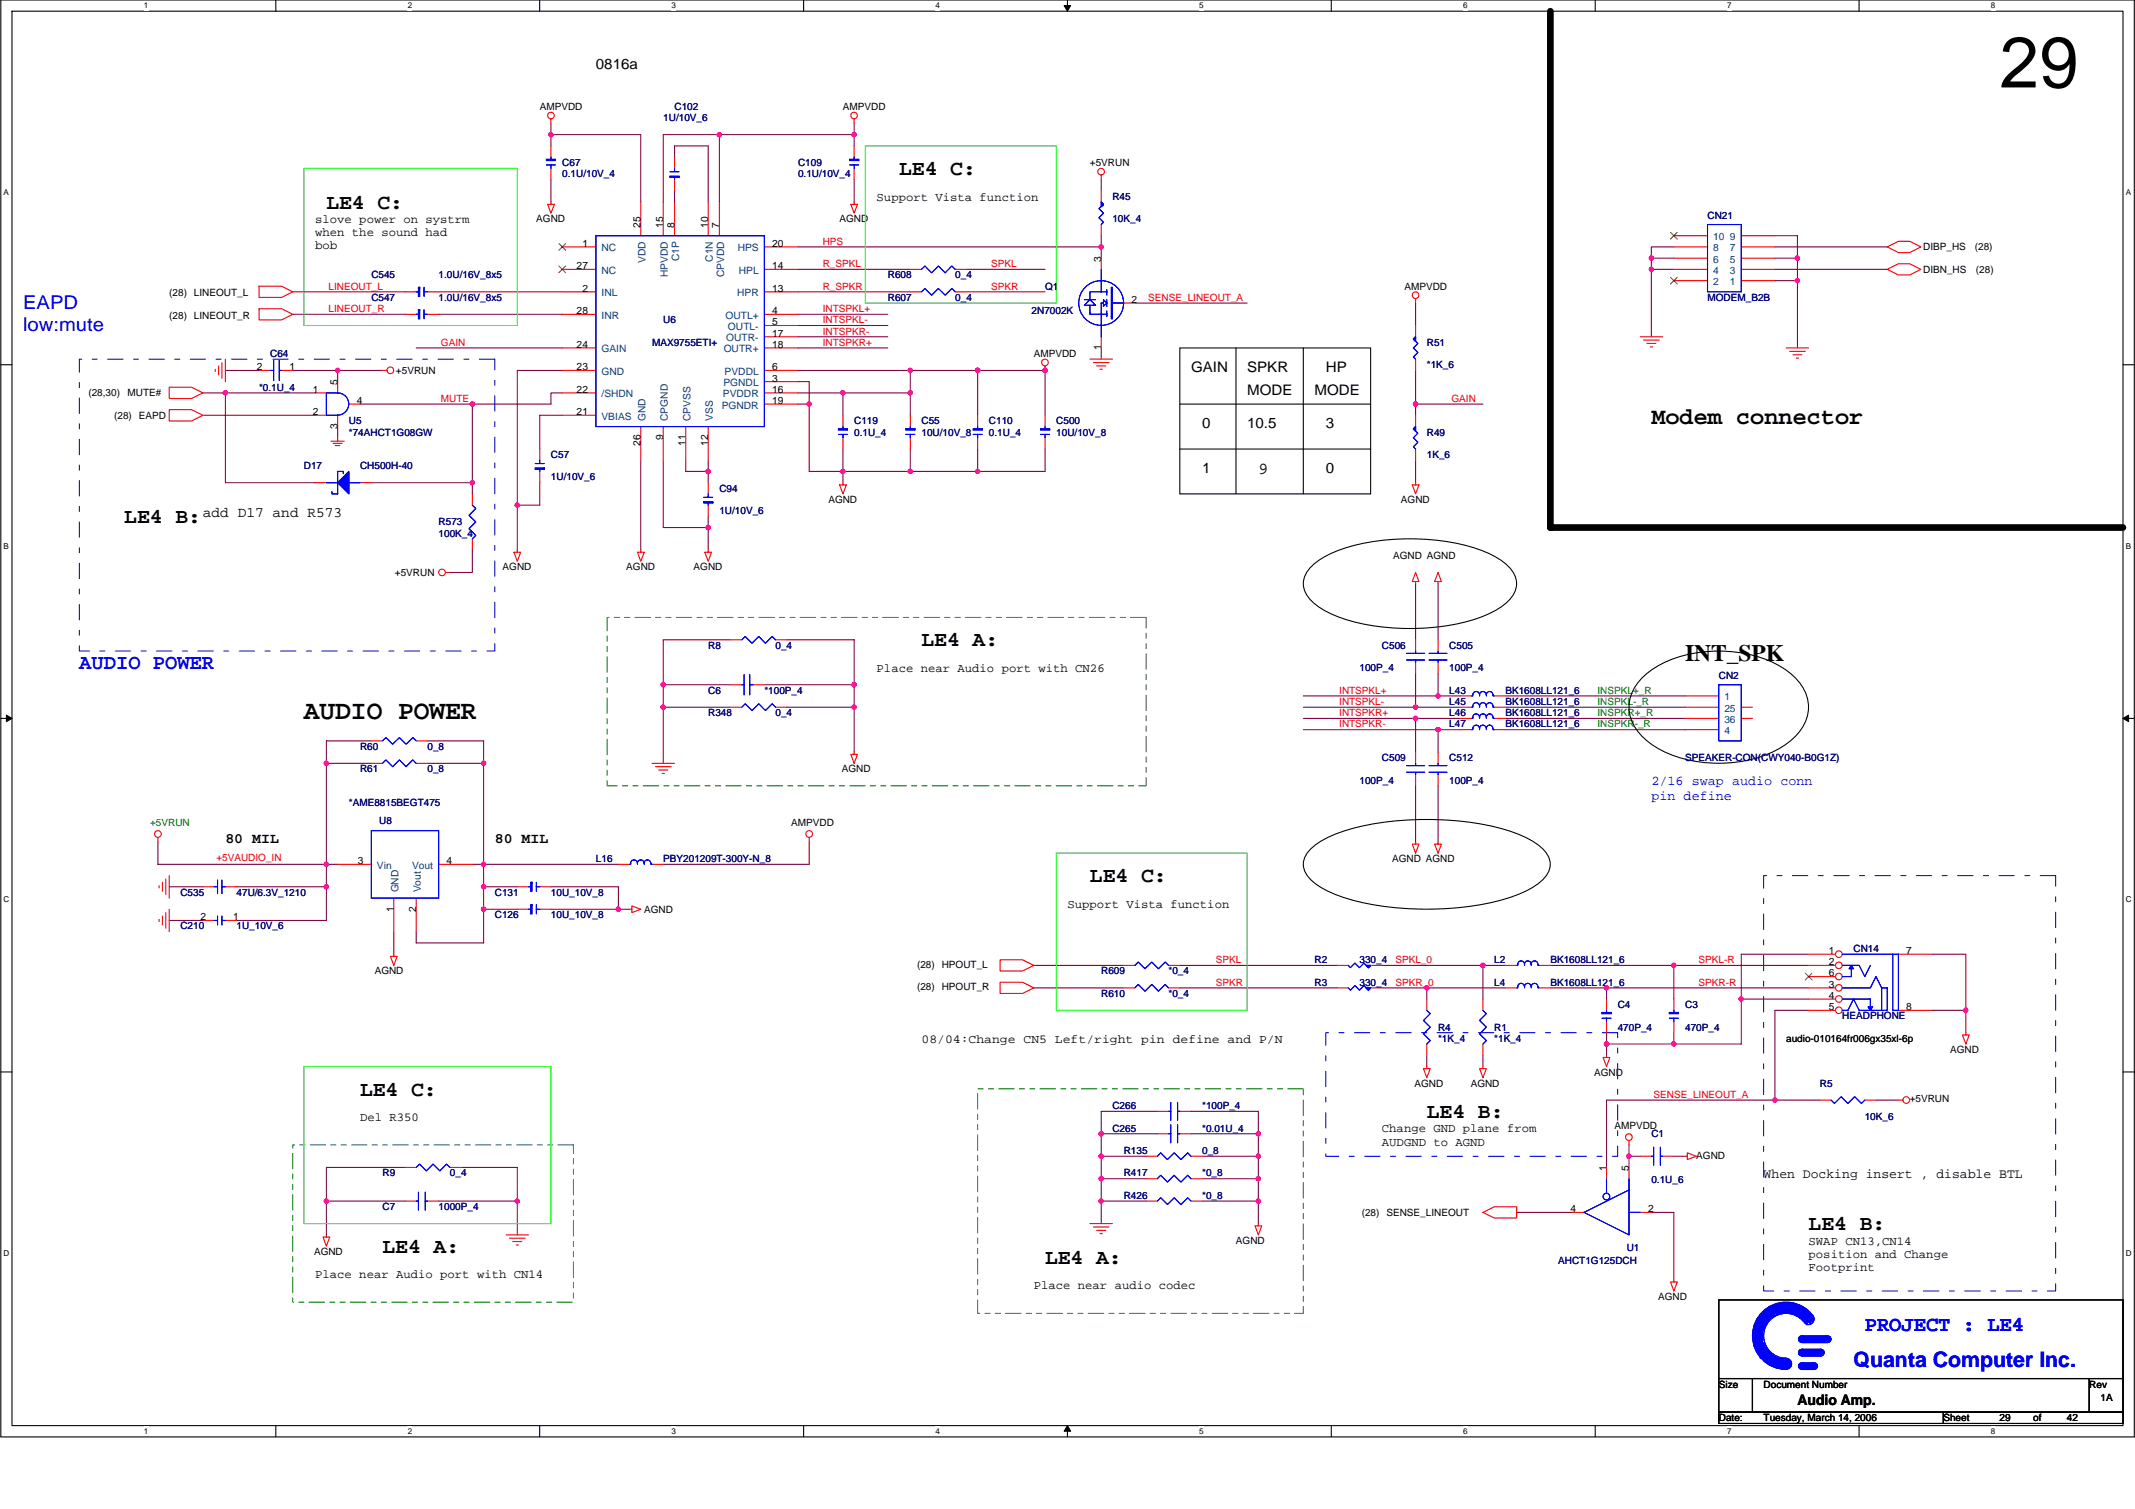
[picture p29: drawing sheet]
<svg xmlns="http://www.w3.org/2000/svg" width="420mm" height="297mm" viewBox="0 0 420 297" stroke-linecap="round" stroke-linejoin="round" font-family="sans-serif">
<defs><g id="words">
<text font-size="14.1" x="393.5" y="17.2">29</text>
<text font-size="5.3" x="59.8" y="141.4">AUDIO POWER</text>
<g font-size="4.6">
<text x="325" y="83.4">Modem connector</text>
<text x="331.6" y="130.2">INT_SPK</text>
</g>
<g font-size="4.2">
<text x="176.9" y="34.4">LE4 C:</text>
<text x="64.2" y="41.1">LE4 C:</text>
<text x="24.5" y="103">LE4 B:</text>
<text x="181.3" y="127.3">LE4 A:</text>
<text x="214.5" y="173.7">LE4 C:</text>
<text x="70.9" y="215.6">LE4 C:</text>
<text x="280.8" y="220.1">LE4 B:</text>
<text x="355.9" y="242.2">LE4 B:</text>
<text x="75.3" y="246.6">LE4 A:</text>
<text x="205.7" y="248.8">LE4 A:</text>
</g>
<g font-size="4.2" fill="#00f">
<text x="15.6" y="131.7">AUDIO POWER</text>
<text x="367" y="262">PROJECT : LE4</text>
<text x="364.8" y="269.1">Quanta Computer Inc.</text>
</g>
<g font-size="3.7" fill="#00f">
<text x="4.6" y="60.8">EAPD</text>
<text x="4.6" y="65.1">low:mute</text>
</g>
<text font-size="3.3" x="247.6" y="93.2">9</text>
<g font-size="2.9">
<text x="117.3" y="13.6">0816a</text>
<text x="234.4" y="73.3">GAIN</text>
<text x="245.4" y="77.7">MODE</text>
<text x="245.4" y="73.3">SPKR</text>
<text x="258.7" y="77.7">MODE</text>
<text x="260.9" y="73.3">HP</text>
<text x="236.6" y="84.3">0</text>
<text x="245.4" y="84.3">10.5</text>
<text x="260.9" y="84.3">3</text>
<text x="236.6" y="93.2">1</text>
<text x="260.9" y="93.2">0</text>
<text x="39.9" y="101.7">add D17 and R573</text>
<text x="44.4" y="165.9">80 MIL</text>
<text x="97.4" y="165.9">80 MIL</text>
<text x="353.7" y="276.6">Audio Amp.</text>
</g>
<g font-size="2.6" fill="#00f">
<text x="325" y="154.6">2/16 swap audio conn</text>
<text x="325" y="157.5">pin define</text>
</g>
<text font-size="2.6" x="347.1" y="231.9">When Docking insert , disable BTL</text>
<g font-size="2.4">
<text x="172.5" y="39.5">Support Vista function</text>
<text x="62" y="43.9">slove power on systrm</text>
<text x="62" y="46.5">when the sound had</text>
<text x="62" y="49.1">bob</text>
<text x="172.5" y="132.3">Place near Audio port with CN26</text>
<text x="210.1" y="178.7">Support Vista function</text>
<text x="181.3" y="205.2">08/04:Change CN5 Left/right pin define and P/N</text>
<text x="70.9" y="220.7">Del R350</text>
<text x="272" y="222.9">Change GND plane from</text>
<text x="272" y="225.5">AUDGND to AGND</text>
<text x="355.9" y="245">SWAP CN13,CN14</text>
<text x="62" y="251.6">Place near Audio port with CN14</text>
<text x="355.9" y="247.6">position and Change</text>
<text x="355.9" y="250.2">Footprint</text>
<text x="203.4" y="253.8">Place near audio codec</text>
</g>
<g font-size="2">
<text x="106.2" y="21.7">AMPVDD</text>
<text x="165.9" y="21.7">AMPVDD</text>
<text x="214.5" y="32.7">+5VRUN</text>
<text x="105.5" y="43.8">AGND</text>
<text x="126.1" y="44.9" transform="rotate(-90 126.1 44.9)">25</text>
<text x="130.5" y="44.9" transform="rotate(-90 130.5 44.9)">15</text>
<text x="132.7" y="44.9" transform="rotate(-90 132.7 44.9)">8</text>
<text x="139.4" y="44.9" transform="rotate(-90 139.4 44.9)">10</text>
<text x="141.6" y="44.9" transform="rotate(-90 141.6 44.9)">7</text>
<text x="165.2" y="43.8">AGND</text>
<text x="113.5" y="53">27</text>
<text x="114.6" y="48.6">1</text>
<text x="152" y="48.6">20</text>
<text x="152" y="53">14</text>
<text x="216.7" y="51.5" transform="rotate(-90 216.7 51.5)">3</text>
<text x="378.5" y="49.3">DIBP_HS</text>
<text x="378.5" y="53.7">DIBN_HS</text>
<text x="388.6" y="49.3">(28)</text>
<text x="388.9" y="53.7">(28)</text>
<text x="33.3" y="58.3">(28) LINEOUT_L</text>
<text x="114.6" y="57.4">2</text>
<text x="152" y="57.4">13</text>
<text x="222.7" y="59.6">2</text>
<text x="276.4" y="57">AMPVDD</text>
<text x="33.3" y="62.8">(28) LINEOUT_R</text>
<text x="113.5" y="61.8">28</text>
<text x="152" y="61.8">4</text>
<text x="152" y="64.1">5</text>
<text x="113.5" y="68.5">24</text>
<text x="152" y="66.3">17</text>
<text x="152" y="68.5">18</text>
<text x="203.4" y="70.3">AMPVDD</text>
<text x="216.7" y="69" transform="rotate(-90 216.7 69)">1</text>
<text x="17.4" y="78">(28,30)</text>
<text x="25.1" y="78">MUTE#</text>
<text x="50.5" y="72.9">2</text>
<text x="56.9" y="72.9">1</text>
<text x="61.6" y="77.3">1</text>
<text x="66.4" y="75.8" transform="rotate(-90 66.4 75.8)">5</text>
<text x="77.9" y="73.6">+5VRUN</text>
<text x="113.5" y="72.9">23</text>
<text x="113.5" y="77.3">22</text>
<text x="152" y="75.1">3</text>
<text x="152" y="72.9">6</text>
<text x="152" y="77.3">16</text>
<text x="22.5" y="82.4">(28) EAPD</text>
<text x="61.6" y="81.7">2</text>
<text x="70.2" y="79.5">4</text>
<text x="113.5" y="81.7">21</text>
<text x="152" y="79.5">19</text>
<text x="66.4" y="84.4" transform="rotate(-90 66.4 84.4)">3</text>
<text x="126.1" y="87.8" transform="rotate(-90 126.1 87.8)">26</text>
<text x="130.5" y="86.6" transform="rotate(-90 130.5 86.6)">9</text>
<text x="134.9" y="87.8" transform="rotate(-90 134.9 87.8)">11</text>
<text x="139.4" y="87.8" transform="rotate(-90 139.4 87.8)">12</text>
<text x="163" y="99">AGND</text>
<text x="275.7" y="99">AGND</text>
<text x="77.7" y="113.4">+5VRUN</text>
<text x="98.9" y="112.3">AGND</text>
<text x="123.2" y="112.3">AGND</text>
<text x="136.5" y="112.3">AGND</text>
<text x="274.2" y="110">AGND AGND</text>
<text x="165.7" y="152">AGND</text>
<text x="155.7" y="162.6">AMPVDD</text>
<text x="70.4" y="170.1">3</text>
<text x="87.9" y="170.1">4</text>
<text x="273.9" y="169.7">AGND AGND</text>
<text x="77.5" y="179.5" transform="rotate(-90 77.5 179.5)">1</text>
<text x="81.9" y="179.5" transform="rotate(-90 81.9 179.5)">2</text>
<text x="126.8" y="179.7">AGND</text>
<text x="39.5" y="181.2">2</text>
<text x="45.9" y="181.2">1</text>
<text x="73.7" y="191.8">AGND</text>
<text x="180.5" y="190.5">(28) HPOUT_L</text>
<text x="359.9" y="187.8">1</text>
<text x="359.9" y="190">2</text>
<text x="375.1" y="187.8">7</text>
<text x="180.5" y="194.9">(28) HPOUT_R</text>
<text x="359.9" y="192.2">6</text>
<text x="359.9" y="194.4">3</text>
<text x="359.9" y="196.6">4</text>
<text x="359.9" y="198.9">5</text>
<text x="375.1" y="198.9">8</text>
<text x="351.5" y="205.1">audio-010164fr006gx35xl-6p</text>
<text x="383.8" y="207.3">AGND</text>
<text x="278.4" y="213.9">AGND</text>
<text x="289.4" y="213.9">AGND</text>
<text x="313.7" y="211.7">AGND</text>
<text x="375.8" y="217">+5VRUN</text>
<text x="317.7" y="222.3">AMPVDD</text>
<text x="316.1" y="230.5" transform="rotate(-90 316.1 230.5)">1</text>
<text x="320.6" y="230.5" transform="rotate(-90 320.6 230.5)">5</text>
<text x="333.8" y="228">AGND</text>
<text x="268" y="239.3">(28) SENSE_LINEOUT</text>
<text x="309.1" y="238.6">4</text>
<text x="324.3" y="238.6">2</text>
<text x="243.2" y="244.9">AGND</text>
<text x="61.8" y="247.1">AGND</text>
<text x="326.3" y="255.9">AGND</text>
<text x="338.3" y="273.1">Size</text>
<text x="347.1" y="273.1">Document Number</text>
<text x="411.2" y="273.1">Rev</text>
<text x="413.4" y="275.8">1A</text>
<text x="338.3" y="279.8">Date:</text>
<text x="347.1" y="279.8">Tuesday, March 14, 2006</text>
<text x="382.4" y="279.8">Sheet</text>
<text x="393.5" y="279.8">29</text>
<text x="400.1" y="279.8">of</text>
<text x="406.7" y="279.8">42</text>
</g>
<g font-size="2" fill="#000080">
<text x="130.5" y="23.9">1U/10V_6</text>
<text x="132.7" y="21.7">C102</text>
<text x="110.6" y="32.7">C67</text>
<text x="110.6" y="34.9">0.1U/10V_4</text>
<text x="157" y="32.7">C109</text>
<text x="157" y="34.9">0.1U/10V_4</text>
<text x="218.9" y="39.3">R45</text>
<text x="218.9" y="43.8">10K_4</text>
<text x="336" y="43.1">CN21</text>
<text x="73.1" y="59.2">C547</text>
<text x="73.1" y="54.8">C545</text>
<text x="86.3" y="59.2">1.0U/16V_8x5</text>
<text x="86.3" y="54.8">1.0U/16V_8x5</text>
<text x="174.7" y="54.8">R608</text>
<text x="174.7" y="59.2">R607</text>
<text x="188" y="54.8">0_4</text>
<text x="188" y="59.2">0_4</text>
<text x="205.7" y="57">Q1</text>
<text x="336" y="59.2">MODEM_B2B</text>
<text x="130.5" y="63.6">U6</text>
<text x="203" y="61.9">2N7002K</text>
<text x="53.2" y="70.3">C64</text>
<text x="128.3" y="68.1">MAX9755ETI+</text>
<text x="280.8" y="68.1">R51</text>
<text x="51" y="76.9">*0.1U_4</text>
<text x="280.8" y="72.5">*1K_6</text>
<text x="68.7" y="83.5">U5</text>
<text x="168.1" y="83.5">C119</text>
<text x="181.3" y="83.5">C55</text>
<text x="194.6" y="83.5">C110</text>
<text x="207.9" y="83.5">C500</text>
<text x="68.7" y="85.7">*74AHCT1G08GW</text>
<text x="168.1" y="85.7">0.1U_4</text>
<text x="181.3" y="85.7">10U/10V_8</text>
<text x="194.6" y="85.7">0.1U_4</text>
<text x="207.9" y="85.7">10U/10V_8</text>
<text x="280.8" y="85.7">R49</text>
<text x="59.8" y="92.4">D17</text>
<text x="70.9" y="92.4">CH500H-40</text>
<text x="108.4" y="90.2">C57</text>
<text x="108.4" y="94.6">1U/10V_6</text>
<text x="280.8" y="90.2">1K_6</text>
<text x="141.6" y="96.8">C94</text>
<text x="141.6" y="101.2">1U/10V_6</text>
<text x="86.3" y="103.4">R573</text>
<text x="86.3" y="105.6">100K_4</text>
<text x="139.4" y="127.7">R8</text>
<text x="152.6" y="127.7">0_4</text>
<text x="272" y="127.7">C506</text>
<text x="285.2" y="127.7">C505</text>
<text x="139.4" y="136.6">C6</text>
<text x="150.4" y="136.6">*100P_4</text>
<text x="267.5" y="132.1">100P_4</text>
<text x="285.2" y="136.6">L43</text>
<text x="285.2" y="132.1">100P_4</text>
<text x="296.3" y="136.6">BK1608LL121_6</text>
<text x="338.3" y="133.7">CN2</text>
<text x="139.4" y="141">R348</text>
<text x="152.6" y="141">0_4</text>
<text x="285.2" y="141">L46</text>
<text x="285.2" y="138.8">L45</text>
<text x="285.2" y="143.2">L47</text>
<text x="296.3" y="141">BK1608LL121_6</text>
<text x="296.3" y="138.8">BK1608LL121_6</text>
<text x="296.3" y="143.2">BK1608LL121_6</text>
<text x="70.9" y="147.6">R60</text>
<text x="84.1" y="147.6">0_8</text>
<text x="272" y="149.8">C509</text>
<text x="285.2" y="149.8">C512</text>
<text x="331.6" y="149.8">SPEAKER-CON(CWY040-B0G1Z)</text>
<text x="70.9" y="152">R61</text>
<text x="84.1" y="152">0_8</text>
<text x="267.5" y="154.2">100P_4</text>
<text x="285.2" y="154.2">100P_4</text>
<text x="68.7" y="158.7">*AME8815BEGT475</text>
<text x="74.6" y="162.2">U8</text>
<text x="117.3" y="169.7">L16</text>
<text x="130.5" y="169.7">PBY201209T-300Y-N_8</text>
<text x="35.5" y="176.3">C535</text>
<text x="46.6" y="176.3">47U/6.3V_1210</text>
<text x="97.4" y="176.3">C131</text>
<text x="108.4" y="176.3">10U_10V_8</text>
<text x="35.5" y="183">C210</text>
<text x="46.6" y="183">1U_10V_6</text>
<text x="97.4" y="180.8">C126</text>
<text x="108.4" y="180.8">10U_10V_8</text>
<text x="216.7" y="191.8">R609</text>
<text x="230" y="191.8">*0_4</text>
<text x="258.7" y="189.6">R2</text>
<text x="267.5" y="189.6">330_4</text>
<text x="294.1" y="189.6">L2</text>
<text x="305.1" y="189.6">BK1608LL121_6</text>
<text x="364.8" y="187.4">CN14</text>
<text x="216.7" y="196.2">R610</text>
<text x="230" y="196.2">*0_4</text>
<text x="258.7" y="194">R3</text>
<text x="267.5" y="194">330_4</text>
<text x="294.1" y="194">L4</text>
<text x="305.1" y="194">BK1608LL121_6</text>
<text x="283" y="202.9">R4</text>
<text x="294.1" y="202.9">R1</text>
<text x="318.4" y="198.4">C4</text>
<text x="318.4" y="202.9">470P_4</text>
<text x="331.6" y="198.4">C3</text>
<text x="331.6" y="202.9">470P_4</text>
<text x="362.6" y="200.7">HEADPHONE</text>
<text x="283" y="205.1">*1K_4</text>
<text x="294.1" y="205.1">*1K_4</text>
<text x="358.1" y="213.9">R5</text>
<text x="218.9" y="218.3">C266</text>
<text x="236.6" y="218.3">*100P_4</text>
<text x="367" y="220.5">10K_6</text>
<text x="218.9" y="222.8">C265</text>
<text x="221.1" y="227.2">R135</text>
<text x="236.6" y="227.2">0_8</text>
<text x="236.6" y="222.8">*0.01U_4</text>
<text x="325" y="223.9">C1</text>
<text x="75.3" y="231.6">R9</text>
<text x="88.5" y="231.6">0_4</text>
<text x="221.1" y="231.6">R417</text>
<text x="236.6" y="231.6">*0_8</text>
<text x="325" y="232.9">0.1U_6</text>
<text x="75.3" y="238.2">C7</text>
<text x="86.3" y="238.2">1000P_4</text>
<text x="221.1" y="236">R426</text>
<text x="236.6" y="236">*0_8</text>
<text x="306.7" y="248.8">AHCT1G125DCH</text>
<text x="320.1" y="246.2">U1</text>
</g>
<g font-size="2" fill="#004080">
<text x="337.1" y="47.3">10</text>
<text x="340.5" y="47.3">9</text>
<text x="118.4" y="49.5">NC</text>
<text x="118.4" y="53.9">NC</text>
<text x="127" y="51.8" transform="rotate(-90 127 51.8)">VDD</text>
<text x="133.7" y="51.4" transform="rotate(-90 133.7 51.4)">C1P</text>
<text x="140.3" y="51.5" transform="rotate(-90 140.3 51.5)">C1N</text>
<text x="145.2" y="49.5">HPS</text>
<text x="145.4" y="53.9">HPL</text>
<text x="337.1" y="53.9">4</text>
<text x="337.1" y="51.7">6</text>
<text x="337.1" y="49.5">8</text>
<text x="340.5" y="53.9">3</text>
<text x="340.5" y="51.7">5</text>
<text x="340.5" y="49.5">7</text>
<text x="118.4" y="58.3">INL</text>
<text x="131.5" y="54.5" transform="rotate(-90 131.5 54.5)">HPVDD</text>
<text x="142.5" y="54.5" transform="rotate(-90 142.5 54.5)">CPVDD</text>
<text x="145.1" y="58.3">HPR</text>
<text x="337.1" y="56.1">2</text>
<text x="340.5" y="56.1">1</text>
<text x="118.4" y="62.8">INR</text>
<text x="142.8" y="62.8">OUTL+</text>
<text x="143.3" y="65">OUTL-</text>
<text x="118.4" y="69.4">GAIN</text>
<text x="142.4" y="69.4">OUTR+</text>
<text x="142.9" y="67.2">OUTR-</text>
<text x="118.4" y="73.8">GND</text>
<text x="142.4" y="76">PGNDL</text>
<text x="142.6" y="73.8">PVDDL</text>
<text x="118.4" y="78.2">/SHDN</text>
<text x="118.4" y="82.6">VBIAS</text>
<text x="127" y="82.9" transform="rotate(-90 127 82.9)">GND</text>
<text x="131.5" y="82.9" transform="rotate(-90 131.5 82.9)">CPGND</text>
<text x="135.9" y="82.9" transform="rotate(-90 135.9 82.9)">CPVSS</text>
<text x="140.3" y="82.9" transform="rotate(-90 140.3 82.9)">VSS</text>
<text x="142" y="80.4">PGNDR</text>
<text x="142.3" y="78.2">PVDDR</text>
<text x="339.4" y="137.9">1</text>
<text x="339.4" y="140.1">25</text>
<text x="339.4" y="142.3">36</text>
<text x="339.4" y="144.5">4</text>
<text x="74.2" y="171">Vin</text>
<text x="81.1" y="171">Vout</text>
<text x="78.4" y="175.7" transform="rotate(-90 78.4 175.7)">GND</text>
<text x="82.8" y="175.7" transform="rotate(-90 82.8 175.7)">Vout</text>
</g>
<g font-size="2" fill="#f00">
<text x="161.9" y="48.2">HPS</text>
<text x="161.9" y="52.6">R_SPKL</text>
<text x="195.1" y="52.6">SPKL</text>
<text x="64.7" y="57">LINEOUT_L</text>
<text x="161.9" y="57">R_SPKR</text>
<text x="195.1" y="57">SPKR</text>
<text x="226" y="59.2">SENSE_LINEOUT_A</text>
<text x="64.7" y="61.4">LINEOUT_R</text>
<text x="161.9" y="61.4">INTSPKL+</text>
<text x="161.9" y="65.8">INTSPKR-</text>
<text x="161.9" y="63.6">INTSPKL-</text>
<text x="86.8" y="68.1">GAIN</text>
<text x="161.9" y="68.1">INTSPKR+</text>
<text x="86.8" y="79.1">MUTE</text>
<text x="285.7" y="79.1">GAIN</text>
<text x="263.6" y="136.5">INTSPKL+</text>
<text x="263.6" y="143.2">INTSPKR-</text>
<text x="263.6" y="141">INTSPKR+</text>
<text x="263.6" y="138.8">INTSPKL-</text>
<text x="42.6" y="169.5">+5VAUDIO_IN</text>
<text x="239.3" y="189.6">SPKL</text>
<text x="274.6" y="189.6">SPKL_0</text>
<text x="334.3" y="189.6">SPKL-R</text>
<text x="239.3" y="194">SPKR</text>
<text x="274.6" y="194">SPKR_0</text>
<text x="334.3" y="194">SPKR-R</text>
<text x="325.4" y="216.1">SENSE_LINEOUT_A</text>
</g>
<g font-size="2" fill="#008000">
<text x="314.4" y="136.5">INSPKL+_R</text>
<text x="314.4" y="143.2">INSPKR-_R</text>
<text x="314.4" y="138.8">INSPKL-_R</text>
<text x="314.4" y="141">INSPKR+_R</text>
<text x="29.5" y="162.6">+5VRUN</text>
</g>
<g font-size="1.6">
<text x="28.3" y="1.7">1</text>
<text x="80.2" y="1.7">2</text>
<text x="132.2" y="1.7">3</text>
<text x="184.1" y="1.7">4</text>
<text x="236" y="1.7">5</text>
<text x="287.9" y="1.7">6</text>
<text x="339.9" y="1.7">7</text>
<text x="391.8" y="1.7">8</text>
<text x=".7" y="38.4">A</text>
<text x="418.3" y="38.4">A</text>
<text x=".7" y="108">B</text>
<text x="418.3" y="108">B</text>
<text x=".7" y="177.7">C</text>
<text x="418.3" y="177.7">C</text>
<text x=".7" y="247.2">D</text>
<text x="418.3" y="247.2">D</text>
<text x="28.3" y="282.3">1</text>
<text x="80.2" y="282.3">2</text>
<text x="132.2" y="282.3">3</text>
<text x="184.1" y="282.3">4</text>
<text x="236" y="282.3">5</text>
<text x="287.9" y="282.3">6</text>
<text x="339.9" y="282.3">7</text>
<text x="391.8" y="282.3">8</text>
</g>
</g></defs>
<path d="M.2 0h419.8v282.9h-419.8zM2.4 2.2h415.4v278.4h-415.4z" fill="none" stroke="#000" stroke-width=".21"/>
<g fill="#fff">
<path d="M28.3 .2h.9v1.8h-.9z"/>
<path d="M28.3 280.8h.9v1.8h-.9z"/>
</g>
<path d="M54.3 0v2.2M54.3 280.6v2.2" fill="none" stroke="#000" stroke-width=".21"/>
<g fill="#fff">
<path d="M80.2 .2h.9v1.8h-.9z"/>
<path d="M80.2 280.8h.9v1.8h-.9z"/>
</g>
<path d="M106.2 0v2.2M106.2 280.6v2.2" fill="none" stroke="#000" stroke-width=".21"/>
<g fill="#fff">
<path d="M132.2 .2h.8v1.8h-.8z"/>
<path d="M132.2 280.8h.8v1.8h-.8z"/>
</g>
<path d="M158.1 0v2.2M158.1 280.6v2.2" fill="none" stroke="#000" stroke-width=".21"/>
<g fill="#fff">
<path d="M184.1 .2h.9v1.8h-.9z"/>
<path d="M184.1 280.8h.9v1.8h-.9z"/>
</g>
<path d="M210.1 0v2.2M210.1 280.6v2.2" fill="none" stroke="#000" stroke-width=".21"/>
<path d="M209.4 1.1h1.3l-.6 1.1zM210.1 280.6l.6 1.1h-1.3z" fill="#000" stroke="#000" stroke-width=".2"/>
<g fill="#fff">
<path d="M236 .2h.9v1.8h-.9z"/>
<path d="M236 280.8h.9v1.8h-.9z"/>
</g>
<path d="M262 0v2.2M262 280.6v2.2" fill="none" stroke="#000" stroke-width=".21"/>
<g fill="#fff">
<path d="M287.9 .2h.9v1.8h-.9z"/>
<path d="M287.9 280.8h.9v1.8h-.9z"/>
</g>
<path d="M313.9 0v2.2M313.9 280.6v2.2" fill="none" stroke="#000" stroke-width=".21"/>
<g fill="#fff">
<path d="M339.9 .2h.9v1.8h-.9z"/>
<path d="M339.9 280.8h.9v1.8h-.9z"/>
</g>
<path d="M365.9 0v2.2M365.9 280.6v2.2" fill="none" stroke="#000" stroke-width=".21"/>
<g fill="#fff">
<path d="M391.8 .2h.9v1.8h-.9z"/>
<path d="M391.8 280.8h.9v1.8h-.9z"/>
<path d="M.7 37h1.1v1.8h-1.1z"/>
<path d="M418.3 37h1.1v1.8h-1.1z"/>
<path d="M.7 106.6h1.1v1.8h-1.1z"/>
<path d="M418.3 106.6h1.1v1.8h-1.1z"/>
</g>
<path d="M.2 71.8h2.2M417.8 71.8h2.2" fill="none" stroke="#000" stroke-width=".21"/>
<g fill="#fff">
<path d="M.7 176.2h1.2v1.8h-1.2z"/>
<path d="M418.3 176.2h1.2v1.8h-1.2z"/>
</g>
<path d="M.2 141.4h2.2M417.8 141.4h2.2" fill="none" stroke="#000" stroke-width=".21"/>
<path d="M1.3 140.8l1.1 .6-1.1 .6zM417.8 141.4l1.1-.6v1.2z" fill="#000" stroke="#000" stroke-width=".2"/>
<g fill="#fff">
<path d="M.7 245.8h1.2v1.8h-1.2z"/>
<path d="M418.3 245.8h1.2v1.8h-1.2z"/>
</g>
<g fill="none" stroke="#000" stroke-width=".21">
<path d="M232.2 68.5h37.5v28.7h-37.5zM232.2 79.5h37.5M243.2 68.5v28.7M256.5 68.5v28.7M232.2 88.4h37.5M258.1 111.5a21.7 21.7 0 0 1 11.2-4.7 44.3 44.3 0 0 1 23 1.8 10.8 10.8 0 0 1 5.7 4.5 4.3 4.3 0 0 1-1.2 5.2 21.8 21.8 0 0 1-11.2 4.7 44.1 44.1 0 0 1-23-1.9 10.8 10.8 0 0 1-5.7-4.4 4.4 4.4 0 0 1 1.2-5.2zM323.6 133a21.9 21.9 0 0 1 14.6-4.8 22 22 0 0 1 14.7 4.8 7.8 7.8 0 0 1 0 12.4 22 22 0 0 1-14.7 4.8 21.9 21.9 0 0 1-14.6-4.8 7.8 7.8 0 0 1 0-12.4zM258.2 166.9a24.6 24.6 0 0 1 11.6-4.6 60.7 60.7 0 0 1 27.4 1.3 15.1 15.1 0 0 1 6.9 4.1 3.8 3.8 0 0 1-.7 5.7 24.7 24.7 0 0 1-11.6 4.6 60.5 60.5 0 0 1-27.4-1.3 15.1 15.1 0 0 1-6.9-4.1 3.8 3.8 0 0 1 .7-5.7zM.2 211h2.2M417.8 211h2.2M338.3 255.9h79.5v15.5h-79.5zM338.3 271.4h6.6v6.6h-6.6z"/>
<path d="M338.3 278h44.1v2.2h-44.1zM344.9 271.4h66.3v6.6h-66.3zM382.4 278h35.4v2.2h-35.4zM411.2 271.4h6.6v6.6h-6.6z"/>
</g>
<g fill="none" stroke="#800040" stroke-width=".21">
<path d="M108.4 24.3v4.4M108.4 35.3v4.5M108.4 26.5h17.7v13.3M132.7 30.9v-2.2h6.7v11.1M132.7 37.5v2.3M141.6 26.5v13.3M168.1 24.3v4.4M168.1 35.3v4.5M168.1 26.5h-37.6v13.3M216.7 35.3v2.2M57.6 57.4h22.1M86.3 57.4h24.3"/>
<path d="M157 48.6h59.7M157 53h22.1M157 57.4h22.1M190.2 53h15.5M190.2 57.4h15.5M216.7 46.4v4.4M223.3 59.6h22.1M278.6 59.6v4.5M325 53h4.4M325 50.8h4.4M325 50.8v15.5M329.4 48.6h-4.4v2.2"/>
<path d="M349.3 48.6h22.1M349.3 53h22.1M349.3 55.2h4.4M349.3 46.4h4.4v22.1M349.3 50.8h4.4M39.9 77.3h22.1M44.4 72.9h6.6M44.4 77.3v17.7h17.6M57.6 72.9h17.7M57.6 61.9h22.1M66.5 72.9v2.2M81.9 68.5h28.7"/>
<path d="M86.3 61.9h24.3M93 79.5v17.7M110.6 77.3h-2.2v2.2h-37.5M110.6 72.9h-8.8v35.4M157 75.1h2.2v17.7h46.5v-4.4M157 72.9h48.7v8.8M157 61.9h17.7M157 68.5h17.7M157 66.3h17.7M157 77.3h22.1M157 79.5h2.2M157 64.1h17.7"/>
<path d="M165.9 77.3v4.4M179.1 72.9v8.8M192.4 72.9v8.8M216.7 68.5v2.2M278.6 72.9v8.8M278.6 79.5h13.2M39.9 81.7h22.1M66.5 84v2.2M73.1 95h19.9M106.2 95v4.4h-4.4M110.6 81.7h-4.4v6.7M126.1 90.6v17.7"/>
<path d="M130.5 90.6v13.2h8.9M134.9 90.6v2.2h4.5M139.4 90.6v4.4M165.9 88.4v6.6M179.1 88.4v4.4M192.4 88.4v4.4M278.6 90.6v4.4M93 108.3v4.4h-4.4M139.4 101.6v6.7M278.6 114.9v11M283 114.9v11M130.5 134.8v4.4h13.3"/>
<path d="M130.5 139.2v11.1M143.8 125.9h-13.3v8.9h13.3M150.4 134.8h17.7M154.8 125.9h13.3v8.9M168.1 134.8v4.4h-13.3M168.1 139.2v8.8M256.5 137h30.9M256.5 139.2h30.9M278.6 132.6v6.6M283 132.6v4.4M296.3 137h35.3M296.3 139.2h35.3"/>
<path d="M64.2 150.3h8.9M73.1 145.8h-8.9v35.4h-17.6M84.1 150.3h11.1v35.3h-13.3v-2.2M84.1 145.8h11.1v4.5M256.5 141.4h30.9M256.5 143.6h30.9M278.6 141.4v6.6M278.6 154.7v11M283 143.6v4.4M283 154.7v11M296.3 141.4h35.3M296.3 143.6h35.3"/>
<path d="M31.1 165.7v4.4h35.4M33.3 174.6h6.6M46.6 174.6h17.6M93 170.1h28.7M95.2 174.6h6.6M95.2 179h6.6M108.4 174.6h13.3v4.4h2.2M108.4 179h13.3M159.2 165.7v4.4h-28.7M33.3 181.2h6.6M77.5 183.4v4.4M203.4 190h17.7"/>
<path d="M203.4 194.5h17.7M232.2 190h30.9M232.2 194.5h30.9M272 190h19.8v6.7M272 194.5h24.3M280.8 194.5v2.2M291.8 190h4.5M305.1 190h50.8M305.1 194.5h50.8M316.2 194.5v2.2M329.4 190v6.7M342.7 196.7h13.2"/>
<path d="M355.9 187.8h-13.2v17.7h-26.5M355.9 198.9h-6.6v17.7M380.2 187.8h6.7v11.1M380.2 198.9h6.7v4.4M227.8 218.8h-11.1v22.1M234.4 218.8h13.2v4.4M280.8 207.7v2.2M291.8 207.7v2.2M316.2 203.3v4.4M329.4 203.3v2.2M358.1 216.6h-41.9v13.2M369.2 216.6h4.4"/>
<path d="M64.2 236.4h15.5M79.7 229.8h-15.5v13.3M86.3 236.4h15.5M90.8 229.8h11v13.3M216.7 227.6h8.8M216.7 232h8.8M216.7 223.2h11.1M216.7 236.4h8.8M234.4 223.2h13.2M236.6 227.6h11M236.6 232h11M236.6 236.4h11"/>
<path d="M247.6 223.2v17.7M298.5 238.7h11M320.6 227.6h2.2M320.6 225.4v4.4M325 238.7h4.4v13.2M329.4 227.6h2.2"/>
</g>
<g fill="#f0f" stroke="#f0f" stroke-width=".21">
<circle cx="192.4" cy="92.8" r=".43"/>
<circle cx="159.2" cy="79.5" r=".43"/>
<circle cx="192.4" cy="72.9" r=".43"/>
<circle cx="205.7" cy="72.9" r=".43"/>
<circle cx="108.4" cy="26.5" r=".43"/>
<circle cx="278.6" cy="79.5" r=".43"/>
<circle cx="139.4" cy="103.8" r=".43"/>
<circle cx="141.6" cy="26.5" r=".43"/>
<circle cx="216.7" cy="48.6" r=".43"/>
<circle cx="165.9" cy="92.8" r=".43"/>
<circle cx="179.1" cy="92.8" r=".43"/>
<circle cx="44.3" cy="77.3" r=".43"/>
<circle cx="92.9" cy="79.5" r=".43"/>
<circle cx="139.4" cy="92.8" r=".43"/>
<circle cx="101.8" cy="99.4" r=".43"/>
<circle cx="179.1" cy="72.9" r=".43"/>
<circle cx="165.9" cy="77.3" r=".43"/>
<circle cx="66.4" cy="72.9" r=".43"/>
<circle cx="179.1" cy="77.3" r=".43"/>
<circle cx="168.1" cy="26.5" r=".43"/>
<circle cx="353.7" cy="55.2" r=".43"/>
<circle cx="353.7" cy="50.8" r=".43"/>
<circle cx="216.7" cy="223.2" r=".43"/>
<circle cx="247.6" cy="223.2" r=".43"/>
<circle cx="329.4" cy="190" r=".43"/>
<circle cx="342.6" cy="196.6" r=".43"/>
<circle cx="316.1" cy="205.5" r=".43"/>
<circle cx="291.8" cy="190" r=".43"/>
<circle cx="316.1" cy="194.4" r=".43"/>
<circle cx="168.1" cy="134.8" r=".43"/>
<circle cx="247.6" cy="232" r=".43"/>
<circle cx="247.6" cy="227.6" r=".43"/>
<circle cx="130.5" cy="134.8" r=".43"/>
<circle cx="329.4" cy="205.5" r=".43"/>
<circle cx="216.7" cy="227.6" r=".43"/>
<circle cx="280.8" cy="194.4" r=".43"/>
<circle cx="278.6" cy="141.4" r=".43"/>
<circle cx="283" cy="137" r=".43"/>
<circle cx="283" cy="143.6" r=".43"/>
<circle cx="278.6" cy="139.2" r=".43"/>
<circle cx="64.2" cy="170.1" r=".43"/>
<circle cx="64.2" cy="174.5" r=".43"/>
<circle cx="121.7" cy="179" r=".43"/>
<circle cx="95.2" cy="150.2" r=".43"/>
<circle cx="95.2" cy="179" r=".43"/>
<circle cx="95.2" cy="170.1" r=".43"/>
<circle cx="95.2" cy="174.5" r=".43"/>
<circle cx="64.2" cy="150.2" r=".43"/>
<circle cx="320.6" cy="227.6" r=".43"/>
<circle cx="349.3" cy="216.5" r=".43"/>
<circle cx="168.1" cy="139.2" r=".43"/>
<circle cx="130.5" cy="139.2" r=".43"/>
<circle cx="101.8" cy="236.4" r=".43"/>
<circle cx="64.2" cy="236.4" r=".43"/>
<circle cx="216.7" cy="236.4" r=".43"/>
<circle cx="216.7" cy="232" r=".43"/>
<circle cx="247.6" cy="236.4" r=".43"/>
<circle cx="325" cy="50.8" r=".43"/>
<circle cx="325" cy="53" r=".43"/>
<circle cx="92.9" cy="95" r=".43"/>
<circle cx="386.8" cy="198.9" r=".43"/>
</g>
<g fill="none" stroke="#f00" stroke-width=".21">
<path d="M108.4 23.4v.9M108.4 28.7v2.2M108.4 33.1v2.2M108.4 39.8v.4M126.1 39.8v6.6M130.5 39.8v6.6M132.7 30.9v2.2M132.7 35.3v2.2M132.7 39.8v6.6M139.4 39.8v6.6M141.6 39.8v6.6M168.1 23.4v.9"/>
<path d="M168.1 28.7v2.2M168.1 33.1v2.2M168.1 39.8v.4M216.7 34.5v.8M216.7 37.5v2.3M51 56.3h4.4l2.2 1.1-2.2 1.1h-4.4zM107.8 40.2h1.3l-.7 1.8zM110.6 48.6h6.7M110.6 53h6.7M110.6 57.4h6.7M150.4 48.6h6.6M150.4 53h6.6"/>
<path d="M150.4 57.4h6.6M167.4 40.2h1.4l-.7 1.8zM179.1 53h2.2M179.1 57.4h2.2M188 53h2.2M188 57.4h2.2M216.7 44.2v2.2M278.6 58.8v.8M329.4 48.6h6.6M329.4 53h6.6M329.4 55.2h6.6M329.4 50.8h6.6"/>
<path d="M329.4 46.4h6.6M342.7 48.6h6.6M342.7 53h6.6M342.7 55.2h6.6M342.7 50.8h6.6M342.7 46.4h6.6M371.4 48.6l2.2-1.1h2.2l2.2 1.1-2.2 1.1h-2.2zM371.4 53l2.2-1.1h2.2l2.2 1.1-2.2 1.1h-2.2zM33.3 76.2h4.4l2.2 1.1-2.2 1.1h-4.4zM42.4 72.7v.4M43 72v1.8M43.7 71.4v3.1"/>
<path d="M44.4 70.7v4.4M51 60.8h4.4l2.2 1.1-2.2 1.1h-4.4zM51 72.9h2.2M55.4 72.9h2.2M62 77.3h2.2M66.5 75.1v2.2M68.7 79.5h2.2M75.3 72.9h.9M79.7 61.9h2.2M84.1 61.9h2.2M110.6 72.9h6.7M110.6 68.5h6.7"/>
<path d="M110.6 77.3h6.7M110.6 61.9h6.7M150.4 72.9h6.6M150.4 68.5h6.6M150.4 66.3h6.6M150.4 77.3h6.6M150.4 79.5h6.6M150.4 61.9h6.6M150.4 64.1h6.6M150.4 75.1h6.6M205.7 72v.9M214.5 70.7h4.4"/>
<path d="M215.2 71.4h3.1M215.8 72h1.8M216.5 72.7h.4M278.6 64.1v2.2M278.6 70.7v2.2M322.8 66.3h4.4M323.4 67h3.1M324.1 67.6h1.8M324.8 68.3h.4M351.5 68.5h4.4M352.2 69.2h3.1M352.8 69.8h1.8"/>
<path d="M353.5 70.5h.4M33.3 80.6h4.4l2.2 1.1-2.2 1.2h-4.4zM62 81.7h2.2M62 95h2.2M65.1 86.8h2.7M65.6 87.3h1.7M66 87.7h.9M66.5 81.7v2.3M66.5 86.2v.6M70.9 95h2.2M93 97.2v2.2M106.2 88.4v2.2"/>
<path d="M106.2 92.8v2.2M110.6 81.7h6.7M126.1 84v6.6M130.5 84v6.6M134.9 84v6.6M139.4 84v6.6M139.4 95v2.2M139.4 99.4v2.2M165.2 95.5h1.3l-.6 1.7zM165.9 81.7v2.3M165.9 86.2v2.2M165.9 95v.5"/>
<path d="M192.4 81.7v2.3M192.4 86.2v2.2M205.7 81.7v2.3M205.7 86.2v2.2M277.9 95.5h1.3l-.6 1.7zM278.6 81.7v2.3M278.6 88.4v2.2M278.6 95v.5M87.7 112.7h.9M93 106.1v2.2M101.1 108.7h1.4l-.7 1.8zM101.8 108.3v.4"/>
<path d="M125.4 108.7h1.4l-.7 1.8zM126.1 108.3v.4M138.7 108.7h1.3l-.6 1.8zM139.4 108.3v.4M278.6 112.7l.6 1.8h-1.3zM278.6 114.5v.4M283 112.7l.7 1.8h-1.4zM283 114.5v.4M143.8 139.2h2.2M143.8 125.9h2.2M143.8 134.8h2.2M148.2 134.8h2.2"/>
<path d="M152.6 139.2h2.2M152.6 125.9h2.2M278.6 125.9v2.3M278.6 130.4v2.2M287.4 139.2h2.2M287.4 137h2.2M294.1 139.2h2.2M294.1 137h2.2M73.1 150.3h2.2M73.1 145.8h2.2M81.9 150.3h2.2M81.9 145.8h2.2"/>
<path d="M128.3 150.3h4.4M129 150.9h3.1M129.6 151.6h1.8M130.3 152.3h.5M167.4 148.5h1.4l-.7 1.8zM168.1 148v.5M278.6 148v2.3M278.6 152.5v2.2M283 148v2.3M283 152.5v2.2M287.4 141.4h2.2M287.4 143.6h2.2"/>
<path d="M294.1 141.4h2.2M294.1 143.6h2.2M31.1 164.8v.9M31.3 174.3v.5M32 173.7v1.8M32.6 173v3.1M32.6 179.6v3.1M33.3 172.4v4.4M33.3 179v4.4M39.9 174.6h2.2M44.4 174.6h2.2M66.5 170.1h6.6"/>
<path d="M77.5 176.8v6.6M81.9 176.8v6.6M86.3 170.1h6.7M101.8 179h2.2M101.8 174.6h2.2M106.2 179h2.2M106.2 174.6h2.2M121.7 170.1h2.2M123.9 179h.4M124.3 178.3l1.8 .7-1.8 .6zM128.3 170.1h2.2M159.2 164.8v.9"/>
<path d="M277.9 166.2h1.3l-.6 1.7zM278.6 165.7v.5M282.3 166.2h1.4l-.7 1.7zM283 165.7v.5M31.3 181v.4M32 180.3v1.8M39.9 181.2h2.2M44.4 181.2h2.2M76.8 188.3h1.4l-.7 1.7zM77.5 187.8v.5M196.8 188.9h4.4l2.2 1.1-2.2 1.1h-4.4zM196.8 193.4h4.4l2.2 1.1-2.2 1.1h-4.4z"/>
<path d="M221.1 190h2.2M230 190h2.2M263.1 190h2.2M269.7 190h2.3M280.8 196.7v2.2M291.8 196.7v2.2M296.3 190h2.2M296.3 194.5h2.2M302.9 190h2.2M302.9 194.5h2.2M316.2 196.7v2.2M329.4 196.7v2.2"/>
<path d="M227.8 218.8h2.2M232.2 218.8h2.2M280.1 210.4h1.4l-.7 1.7zM280.8 205.5v2.2M280.8 209.9v.5M291.2 210.4h1.3l-.7 1.7zM291.8 205.5v2.2M291.8 209.9v.5M315.5 208.2h1.3l-.6 1.7zM316.2 201.1v2.2M316.2 207.7v.5M329.4 201.1v2.2"/>
<path d="M358.1 216.6h2.3M367 216.6h2.2M373.6 216.6h.9M386.2 203.7h1.3l-.6 1.8zM386.9 203.3v.4M79.7 236.4h2.2M79.7 229.8h2.2M84.1 236.4h2.2M88.6 229.8h2.2M225.5 227.6h2.3M225.5 236.4h2.3M225.5 232h2.3"/>
<path d="M227.8 223.2h2.2M232.2 223.2h2.2M234.4 227.6h2.2M234.4 236.4h2.2M234.4 232h2.2M291.8 238.7l2.3-1.1h4.4v2.2h-4.4zM309.5 238.7h2.2M316.2 229.8v2.2M320.6 224.5v.9M320.6 229.8v2.2M322.8 227.6h2.2M322.8 238.7h2.2"/>
<path d="M327.2 227.6h2.2M331.6 227.6h.5M332.1 226.9l1.7 .7-1.7 .7zM63.6 243.5h1.3l-.7 1.8zM64.2 243.1v.4M99.6 243.1h4.4M100.3 243.7h3M100.9 244.4h1.8M101.6 245.1h.4M214.5 240.9h4.4M215.2 241.5h3.1M215.8 242.2h1.8"/>
<path d="M216.5 242.8h.4M247 241.3h1.3l-.7 1.8zM247.6 240.9v.4M328.7 252.3h1.4l-.7 1.8zM329.4 251.9v.4"/>
<circle cx="108.4" cy="22.7" r=".65"/>
<circle cx="168.1" cy="22.7" r=".65"/>
<circle cx="216.7" cy="33.8" r=".65"/>
<circle cx="278.6" cy="58.1" r=".65"/>
<circle cx="76.8" cy="72.9" r=".66"/>
<circle cx="205.6" cy="71.4" r=".66"/>
<circle cx="87" cy="112.7" r=".65"/>
<circle cx="31.1" cy="164.2" r=".66"/>
<circle cx="159.2" cy="164.2" r=".66"/>
<circle cx="375.1" cy="216.5" r=".66"/>
<circle cx="320.6" cy="223.8" r=".66"/>
</g>
<path d="M305.1 2.2v101.6h112.7" fill="none" stroke="#000" stroke-width="1.3"/>
<path d="M119.5 121.5h106v33.2h-106zM192.4 214.3h64.1v44.2h-64.1zM57.6 225.4h55.2v30.9h-55.2z" fill="none" stroke="#008000" stroke-width=".2" stroke-dasharray="3 1 1 1 1 1"/>
<path d="M15.6 70.7h81.8v57.5h-81.8zM347.1 172.4h57.4v81.7h-57.4zM260.9 203.3h57.5v24.3h-57.5z" fill="none" stroke="#00f" stroke-width=".2" stroke-dasharray="3 2 1 2"/>
<path d="M59.8 33.1h42v31h-42zM170.3 28.7h37.6v30.9h-37.6zM207.9 167.9h37.5v31h-37.5zM59.8 209.9h48.6v31h-48.6z" fill="none" stroke="#0f0" stroke-width=".21"/>
<g fill="none" stroke="#00f" stroke-width=".21">
<path d="M107.5 32.5h1.8M108.4 30.9v.5M108.4 32.5v.6M131.9 33.8h1.7M132.7 33.1v.7M132.7 34.9v.4M167.2 32.5h1.8M168.1 30.9v.5M168.1 32.5v.6M216.7 39.8l.5 .4-.9 .9 .9 .9-.9 .9 .9 .9-.5 .4M117.3 46.4h33.1v37.6h-33.1zM181.3 53l.7-.6 1.3 1.3 1.4-1.3 1.3 1.3 1.3-1.3 .7 .6"/>
<path d="M181.3 57.4l.7-.6 1.3 1.3 1.4-1.3 1.3 1.3 1.3-1.3 .7 .6M336 44.2h6.7v13.2h-6.7zM53.2 72.9h.7M53.9 70.9v4M55 72.9h.4M55 70.9v4M66.4 77.3a2.19 2.19 0 0 1 2.2 2.2 2.19 2.19 0 0 1-2.2 2.2M66.5 77.3h-2.3v4.4h2.3M81.9 61.9h.4M83.4 61.9h.7M83.4 61v1.8M278.6 66.3l-.5 .4 .9 .9-.9 .9 .9 .9-.9 .9 .5 .4"/>
<path d="M64.2 95h2.3M67.6 93.2v-.4h-1.1v4.4h-1.2v-.4M68.7 95h2.2M93 99.4l.6 .7-1.3 1.3 1.3 1.3-1.3 1.4 1.3 1.3-.6 .7M105.3 91.2h1.8M106.2 90.6v.6M106.2 92.4v.4M138.5 97.9h1.8M139.4 97.2v.7M139.4 99v.4M165 85.5h1.8M165.9 84v.4"/>
<path d="M165.9 85.5v.7M191.5 85.5h1.8M192.4 84v.4M192.4 85.5v.7M204.8 85.5h1.8M205.7 84v.4M205.7 85.5v.7M278.6 84l-.5 .4 .9 .9-.9 .9 .9 .9-.9 .8 .5 .5M146 139.2l.7-.7 1.3 1.4 1.3-1.4 1.3 1.4 1.4-1.4 .6 .7M146 125.9l.7-.6 1.3 1.3 1.3-1.3 1.3 1.3 1.4-1.3 .6 .6M146 134.8h.4M146.4 132.8v4"/>
<path d="M147.5 134.8h.7M147.5 132.8v4M276.8 128.6h3.6M276.8 129.9h3.6M278.6 128.2v.4M278.6 129.9v.5M289.8 139v.2h-.2M289.8 139a.66 .66 0 0 1 .7-.7 .66 .66 0 0 1 .7 .7 .67 .67 0 0 1 .6-.7 .67 .67 0 0 1 .7 .7M291.2 136.8a.67 .67 0 0 0-.8-.7 .67 .67 0 0 0-.6 .9h-.2M291.2 136.8a.66 .66 0 0 1 .6-.7 .66 .66 0 0 1 .7 .7M291.2 136.8v.2M291.2 139v.2"/>
<path d="M292.5 139a.65 .65 0 0 1 .7-.7 .65 .65 0 0 1 .6 .7M292.5 137a.68 .68 0 0 1 .7-.9 .68 .68 0 0 1 .6 .9h.3M292.5 139v.2M293.8 139v.2h.3M75.3 150.3l.7-.7 1.3 1.3 1.3-1.3 1.3 1.3 1.3-1.3 .7 .7M75.3 145.8l.7-.6 1.3 1.3 1.3-1.3 1.3 1.3 1.3-1.3 .7 .6M276.8 150.7h3.6M276.8 152h3.6M278.6 150.3v.4M278.6 152v.5M281.2 150.7h3.6M281.2 152h3.6"/>
<path d="M283 150.3v.4M283 152v.5M289.8 143.4v.2h-.2M289.8 143.4a.66 .66 0 0 1 .7-.7 .66 .66 0 0 1 .7 .7 .67 .67 0 0 1 .6-.7 .67 .67 0 0 1 .7 .7M291.2 141.2a.67 .67 0 0 0-.8-.7 .67 .67 0 0 0-.6 .9h-.2M291.2 141.2a.66 .66 0 0 1 .6-.7 .66 .66 0 0 1 .7 .7M291.2 141.2v.2M291.2 143.4v.2M292.5 141.4a.69 .69 0 0 1 .7-.9 .69 .69 0 0 1 .6 .9h.3M292.5 143.4a.65 .65 0 0 1 .7-.7 .65 .65 0 0 1 .6 .7M292.5 143.4v.2M293.8 143.4v.2h.3"/>
<path d="M42.1 174.6h.7M42.8 173.2v2.7M43.7 174.6h.7M43.7 173.2v2.7M73.1 163.5h13.2v13.3h-13.2zM104 174.6h.4M104 179h.4M105.5 174.6h.7M105.5 179h.7M105.5 173.7v1.8M105.5 178.1v1.8M124.1 169.9v.2h-.2"/>
<path d="M124.1 169.9a.66 .66 0 0 1 .7-.6 .66 .66 0 0 1 .6 .6M125.4 169.9a.66 .66 0 0 1 .7-.6 .66 .66 0 0 1 .7 .6M125.4 169.9v.2M126.8 169.9a.65 .65 0 0 1 .6-.6 .65 .65 0 0 1 .7 .6M126.8 169.9v.2M128.1 169.9v.2h.2M42.1 181.2h.7M42.8 180.3v1.8M43.7 180.3v1.8M43.7 181.2h.7M223.3 190l.7-.6 1.3 1.3 1.4-1.3 1.3 1.3 1.3-1.3 .7 .6M265.3 190l.5 .5 .8-.9 .9 .9 .9-.9 .9 .9 .4-.5"/>
<path d="M280.8 198.9l.7 .6-1.4 1.4 1.4 1.3-1.4 1.3 1.4 1.3-.7 .7M291.8 198.9l.7 .6-1.3 1.4 1.3 1.3-1.3 1.3 1.3 1.3-.7 .7M298.7 194.2v.3h-.2M298.7 194.2a.66 .66 0 0 1 .6-.6 .66 .66 0 0 1 .7 .6 .66 .66 0 0 1 .7-.6 .66 .66 0 0 1 .6 .6M300 189.8a.67 .67 0 0 0-.8-.6 .67 .67 0 0 0-.5 .8h-.2M300 189.8a.65 .65 0 0 1 .7-.7 .65 .65 0 0 1 .6 .7M300 189.8v.2M300 194.2v.3M301.3 190a.69 .69 0 0 1 .7-.9 .69 .69 0 0 1 .7 .9h.2M301.3 194.2a.66 .66 0 0 1 .7-.6 .66 .66 0 0 1 .7 .6M301.3 194.2v.3M302.7 194.2v.3h.2"/>
<path d="M316.2 198.9v.4M329.4 198.9v.4M230 218.8h.4M230.4 217v3.5M231.7 218.8h.5M231.7 217v3.5M315.3 200.4h1.7M316.2 200.4v.7M328.5 200.4h1.8M329.4 200.4v.7M360.4 216.6l.6 .6 1.3-1.3 1.4 1.3 1.3-1.3 1.3 1.3 .7-.6M81.9 229.8l.7-.6 1.3 1.3 1.3-1.3 1.4 1.3 1.3-1.3 .7 .6"/>
<path d="M81.9 236.4h.4M82.3 234.7v3.5M83.7 236.4h.4M83.7 234.7v3.5M227.8 227.6l.6-.7 1.4 1.4 1.3-1.4 1.3 1.4 1.3-1.4 .7 .7M227.8 232l.6-.6 1.4 1.3 1.3-1.3 1.3 1.3 1.3-1.3 .7 .6M227.8 236.4l.6-.6 1.4 1.3 1.3-1.3 1.3 1.3 1.3-1.3 .7 .6M230 223.2h.4M230.4 221.4v3.6M231.7 221.4v3.6M231.7 223.2h.5M316.2 232v2.9"/>
<path d="M320.6 232v11.1l-8.9-4.4 8.9-4.5M320.6 238.7h2.2M325 227.6h.4M325.4 225.8v3.6M326.8 227.6h.4M326.8 225.8v3.6M347.1 258.1v3.8l.2-.7v-3.1l.2-.2v2.9l.3-.3v-2.8l.2-.3v2.7l.2-.2v-2.7h.2v2.5l.2-.3v-2.2l.3-.2v2.2l.2-.2v-2l.2-.2v2.2M349.5 256.8l.2-.3v2.3l-.2-.3zM349.7 258.2a5.1 5.1 0 0 1 6.1 2.1M349.7 257.7a5.5 5.5 0 0 1 6.8 2.8M349.7 257.5l1.7-.3a5.7 5.7 0 0 1 5.1 2.9M349.7 257.2a6 6 0 0 1 7 2.9"/>
<path d="M349.8 258.6a4.7 4.7 0 0 1 5.8 2.2M349.8 258.4l1.6-.3a4.8 4.8 0 0 1 4.4 2.7M349.8 257.9l1.6-.2a5.3 5.3 0 0 1 4.8 2.9M349.9 257l1.5-.2a6.2 6.2 0 0 1 5.5 3.1M349.9 256.7a6.4 6.4 0 0 1 7.1 3M350 256.8v1.7M356.7 258.8a6.6 6.6 0 0 0-11.2 1.3 6.6 6.6 0 0 0 6 9.5M345.1 261.4v3.1l.2 .7v-4.4l.2-.5v5.5l.3 .2v-6.1l.2-.5v7.1l.2 .2v-7.5l.2-.2v8.4M346.7 267.4v-8.6l.2-.3v9.1h.2v-3.3l.2 .4v3.1l.2 .2v-2.8l.3 .4v2.7l.2 .2v-2.7l.2 .2v2.7h.2v-2.4l.2 .2v2.4h.3v-2.2l.2 .2v2l.2 .3v-2.3l.2 .3v2h.2v-1.8M349.7 267.2v.2h.3v1.8h.2v-1.8h.2v2h-.4l.6-2v2l.2-.2v-1.8l.3 .4v1.6h.2v-1.8h.2v1.8h.2v-1.8h.2v1.8l.3-.2v-1.4l.2 .2v.9M354.1 263.2h6v.2h-6.2v.2h6.5l-.3 .2h-6l.3 .3h5.7M354.1 265.8h4.7v.2h-4.7l-.2 .3h5.1l-.2 .2h-4.9l.5 .2h4.2"/>
<path d="M354.1 268.5h3.4v.2h-3.6v.2h3.8l-.2 .3h-3.6l.5 .2h3.1M354.6 268.3h2.4M354.6 269.6h2.4M354.6 266.9h3.8M354.6 265.6h3.8M354.6 264.3h5.1M354.6 263h5.1M354.9 260.1a4.4 4.4 0 0 0-7.4 .9 4.4 4.4 0 0 0 4 6.4"/>
<circle cx="316.1" cy="235.5" r=".66"/>
<circle cx="355.9" cy="259.6" r="1.1"/>
<circle cx="351.5" cy="268.5" r="1.09"/>
<circle cx="354.6" cy="266.3" r=".66"/>
<circle cx="354.6" cy="263.6" r=".66"/>
<circle cx="354.6" cy="268.9" r=".65"/>
<circle cx="357" cy="268.9" r=".65"/>
<circle cx="358.3" cy="266.3" r=".65"/>
<circle cx="359.7" cy="263.6" r=".66"/>
</g>
<g fill="#00f" stroke="#00f" stroke-width=".21">
<path d="M315.3 199.3v.2h1.7v-.2z" fill-rule="evenodd"/>
<path d="M315.3 199.3v.2h1.7v-.2z" fill-rule="evenodd"/>
<path d="M278.1 84.4l.5-.4v.9z" fill-rule="evenodd"/>
<path d="M278.1 84.4l.5-.4v.9z" fill-rule="evenodd"/>
<path d="M216.7 39.8l.5 .4-.5 .5 .5-.5-.5 .5z" fill-rule="evenodd"/>
<path d="M216.7 39.8l.5 .4-.5 .5 .5-.5-.5 .5z" fill-rule="evenodd"/>
<path d="M191.5 84.4v.2h1.8v-.2z" fill-rule="evenodd"/>
<path d="M191.5 84.4v.2h1.8v-.2z" fill-rule="evenodd"/>
<path d="M68.7 92.8v4.4l-2.2-2.2z" fill-rule="evenodd"/>
<path d="M68.7 92.8v4.4l-2.2-2.2z" fill-rule="evenodd"/>
<path d="M105.3 92.1v.3h1.8v-.3z" fill-rule="evenodd"/>
<path d="M105.3 92.1v.3h1.8v-.3z" fill-rule="evenodd"/>
<path d="M328.5 199.3v.2h1.8v-.2z" fill-rule="evenodd"/>
<path d="M328.5 199.3v.2h1.8v-.2z" fill-rule="evenodd"/>
<path d="M104.4 178.1v1.8h.3v-1.8z" fill-rule="evenodd"/>
<path d="M104.4 178.1v1.8h.3v-1.8z" fill-rule="evenodd"/>
<path d="M82.3 61v1.8h.3v-1.8z" fill-rule="evenodd"/>
<path d="M82.3 61v1.8h.3v-1.8z" fill-rule="evenodd"/>
<path d="M167.2 31.4v.2h1.8v-.2z" fill-rule="evenodd"/>
<path d="M167.2 31.4v.2h1.8v-.2z" fill-rule="evenodd"/>
<path d="M278.1 66.7l.5-.4v.9z" fill-rule="evenodd"/>
<path d="M278.1 66.7l.5-.4v.9z" fill-rule="evenodd"/>
<path d="M268.9 190h.8l-.4 .5z" fill-rule="evenodd"/>
<path d="M268.9 190h.8l-.4 .5z" fill-rule="evenodd"/>
<path d="M104.4 173.7v1.8h.3v-1.8z" fill-rule="evenodd"/>
<path d="M104.4 173.7v1.8h.3v-1.8z" fill-rule="evenodd"/>
<path d="M131.9 34.7v.2h1.7v-.2z" fill-rule="evenodd"/>
<path d="M131.9 34.7v.2h1.7v-.2z" fill-rule="evenodd"/>
<path d="M138.5 98.8v.2h1.8v-.2z" fill-rule="evenodd"/>
<path d="M138.5 98.8v.2h1.8v-.2z" fill-rule="evenodd"/>
<path d="M204.8 84.4v.2h1.8v-.2z" fill-rule="evenodd"/>
<path d="M204.8 84.4v.2h1.8v-.2z" fill-rule="evenodd"/>
<path d="M107.5 31.4v.2h1.8v-.2z" fill-rule="evenodd"/>
<path d="M107.5 31.4v.2h1.8v-.2z" fill-rule="evenodd"/>
<path d="M165 84.4v.2h1.8v-.2z" fill-rule="evenodd"/>
<path d="M165 84.4v.2h1.8v-.2z" fill-rule="evenodd"/>
</g>
<path d="M110 47.9l1.3 1.4M110 52.4l1.3 1.3M111.3 47.9l-1.3 1.4M111.3 52.4l-1.3 1.3M328.7 54.6l1.4 1.3M328.7 45.7l1.4 1.4M330.1 54.6l-1.4 1.3M330.1 45.7l-1.4 1.4" fill="none" stroke="#804000" stroke-width=".2"/>
<circle cx="361.9" cy="187.8" r=".65" fill="#fff" stroke="#f00" stroke-width=".21"/>
<path d="M355.9 187.8h5.3" fill="none" stroke="#f00" stroke-width=".21"/>
<circle cx="361.9" cy="190" r=".65" fill="#fff" stroke="#f00" stroke-width=".21"/>
<path d="M355.9 190h5.3" fill="none" stroke="#f00" stroke-width=".21"/>
<circle cx="361.9" cy="192.2" r=".65" fill="#fff" stroke="#f00" stroke-width=".21"/>
<path d="M355.9 192.2h5.3" fill="none" stroke="#f00" stroke-width=".21"/>
<path d="M355.3 191.6l1.3 1.3M356.6 191.6l-1.3 1.3" fill="none" stroke="#804000" stroke-width=".2"/>
<circle cx="361.9" cy="194.4" r=".65" fill="#fff" stroke="#f00" stroke-width=".21"/>
<path d="M355.9 194.5h5.3" fill="none" stroke="#f00" stroke-width=".21"/>
<circle cx="361.9" cy="196.6" r=".65" fill="#fff" stroke="#f00" stroke-width=".21"/>
<path d="M355.9 196.7h5.3" fill="none" stroke="#f00" stroke-width=".21"/>
<circle cx="361.9" cy="198.9" r=".65" fill="#fff" stroke="#f00" stroke-width=".21"/>
<g fill="none" stroke="#f00" stroke-width=".21">
<path d="M79.7 57.4h2.2M84.1 57.4h2.2M216.7 50.8v2.2M221.1 59.6h2.2M216.7 66.3v2.2M179.1 81.7v2.3M179.1 86.2v2.2M283 125.9v2.3M283 130.4v2.2M331.6 137h6.7M331.6 139.2h6.7M342.7 139.2h2.2"/>
<path d="M331.6 141.4h6.7M331.6 143.6h6.7M342.7 141.4h2.2M221.1 194.5h2.2M230 194.5h2.2M263.1 194.5h2.2M269.7 194.5h2.3M355.9 198.9h5.3M373.6 198.9h6.6M373.6 187.8h6.6"/>
</g>
<g fill="none" stroke="#00f" stroke-width=".21">
<path d="M81.9 57.4h.4M83.4 57.4h.7M83.4 56.6v1.7M213.4 59h2.2M214.5 59l-1.1 1.1h2M214.5 59l1.1 1.1h-.4M216.7 57.4h-2.2v1.6M216.7 57.4h1.1M216.7 53v4.4M217.2 59l.6 .6-.6 .7zM217.2 59.6h-.5v6.7M217.8 57v1.1"/>
<path d="M217.8 59v1.3M218.7 56.6h.2v6.2h-.2zM218.9 59.6h2.2M214.5 60.1v1.8h3.3M217.8 61.2v1.1M178.3 85.5h1.7M179.1 84v.4M179.1 85.5v.7M281.2 128.6h3.6M281.2 129.9h3.6M283 128.2v.4M283 129.9v.5"/>
<path d="M338.3 134.8h4.4v11h-4.4zM223.3 194.5l.7-.7 1.3 1.3 1.4-1.3 1.3 1.3 1.3-1.3 .7 .7M265.3 194.5l.5 .4 .8-.9 .9 .9 .9-.9 .9 .9 .4-.4M362.6 198.9h1.1l1.1-2.2 1.1 2.2h5.5v-4.4h-1.1v4.4M362.6 194.5h5.5l1.1-2.3 1.1 2.3M362.6 190h3.3l1.1 2.2 1.1-2.2M362.6 187.8h11v11.1h-1.1v-11.1M362.6 196.7h5.5v2.2M364.3 190l-.4 .7h.9l-.5-.7v2.2h-1.7M367.6 198.2h.9l-.4 .7z"/>
<circle cx="216.7" cy="59.6" r="4.4"/>
</g>
<g fill="#00f" stroke="#00f" stroke-width=".21">
<path d="M82.3 56.6v1.7h.3v-1.7z" fill-rule="evenodd"/>
<path d="M82.3 56.6v1.7h.3v-1.7z" fill-rule="evenodd"/>
<path d="M268.9 194.5h.8l-.4 .4z" fill-rule="evenodd"/>
<path d="M268.9 194.5h.8l-.4 .4z" fill-rule="evenodd"/>
<path d="M178.3 84.4v.2h1.7v-.2z" fill-rule="evenodd"/>
<path d="M178.3 84.4v.2h1.7v-.2z" fill-rule="evenodd"/>
</g>
<g fill="#f0f" stroke="#f0f" stroke-width=".21">
<circle cx="192.4" cy="92.8" r=".43"/>
<circle cx="159.2" cy="79.5" r=".43"/>
<circle cx="192.4" cy="72.9" r=".43"/>
<circle cx="205.7" cy="72.9" r=".43"/>
<circle cx="108.4" cy="26.5" r=".43"/>
<circle cx="278.6" cy="79.5" r=".43"/>
<circle cx="139.4" cy="103.8" r=".43"/>
<circle cx="141.6" cy="26.5" r=".43"/>
<circle cx="216.7" cy="48.6" r=".43"/>
<circle cx="165.9" cy="92.8" r=".43"/>
<circle cx="179.1" cy="92.8" r=".43"/>
<circle cx="44.3" cy="77.3" r=".43"/>
<circle cx="92.9" cy="79.5" r=".43"/>
<circle cx="139.4" cy="92.8" r=".43"/>
<circle cx="101.8" cy="99.4" r=".43"/>
<circle cx="179.1" cy="72.9" r=".43"/>
<circle cx="165.9" cy="77.3" r=".43"/>
<circle cx="66.4" cy="72.9" r=".43"/>
<circle cx="179.1" cy="77.3" r=".43"/>
<circle cx="168.1" cy="26.5" r=".43"/>
<circle cx="353.7" cy="55.2" r=".43"/>
<circle cx="353.7" cy="50.8" r=".43"/>
<circle cx="216.7" cy="223.2" r=".43"/>
<circle cx="247.6" cy="223.2" r=".43"/>
<circle cx="329.4" cy="190" r=".43"/>
<circle cx="342.6" cy="196.6" r=".43"/>
<circle cx="316.1" cy="205.5" r=".43"/>
<circle cx="291.8" cy="190" r=".43"/>
<circle cx="316.1" cy="194.4" r=".43"/>
<circle cx="168.1" cy="134.8" r=".43"/>
<circle cx="247.6" cy="232" r=".43"/>
<circle cx="247.6" cy="227.6" r=".43"/>
<circle cx="130.5" cy="134.8" r=".43"/>
<circle cx="329.4" cy="205.5" r=".43"/>
<circle cx="216.7" cy="227.6" r=".43"/>
<circle cx="280.8" cy="194.4" r=".43"/>
<circle cx="278.6" cy="141.4" r=".43"/>
<circle cx="283" cy="137" r=".43"/>
<circle cx="283" cy="143.6" r=".43"/>
<circle cx="278.6" cy="139.2" r=".43"/>
<circle cx="64.2" cy="170.1" r=".43"/>
<circle cx="64.2" cy="174.5" r=".43"/>
<circle cx="121.7" cy="179" r=".43"/>
<circle cx="95.2" cy="150.2" r=".43"/>
<circle cx="95.2" cy="179" r=".43"/>
<circle cx="95.2" cy="170.1" r=".43"/>
<circle cx="95.2" cy="174.5" r=".43"/>
<circle cx="64.2" cy="150.2" r=".43"/>
<circle cx="320.6" cy="227.6" r=".43"/>
<circle cx="349.3" cy="216.5" r=".43"/>
<circle cx="168.1" cy="139.2" r=".43"/>
<circle cx="130.5" cy="139.2" r=".43"/>
<circle cx="101.8" cy="236.4" r=".43"/>
<circle cx="64.2" cy="236.4" r=".43"/>
<circle cx="216.7" cy="236.4" r=".43"/>
<circle cx="216.7" cy="232" r=".43"/>
<circle cx="247.6" cy="236.4" r=".43"/>
<circle cx="325" cy="50.8" r=".43"/>
<circle cx="325" cy="53" r=".43"/>
<circle cx="92.9" cy="95" r=".43"/>
<circle cx="386.8" cy="198.9" r=".43"/>
</g>
<use href="#words"/>
</svg>
